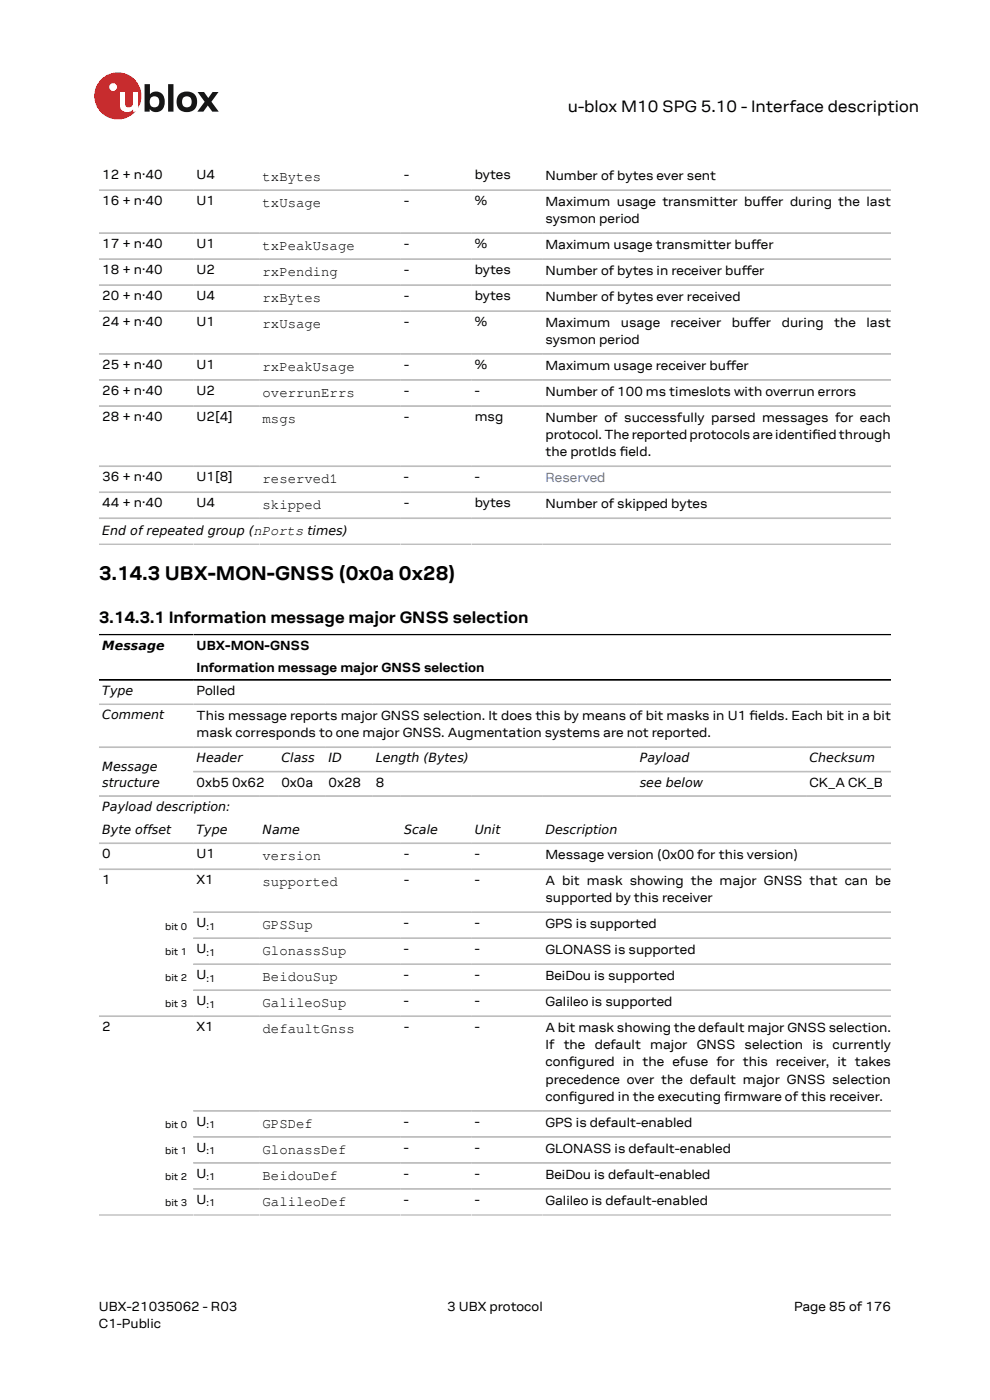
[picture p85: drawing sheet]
<svg xmlns="http://www.w3.org/2000/svg" width="210mm" height="297mm" viewBox="0 0 210 297" stroke-linecap="round" stroke-linejoin="round" font-family="sans-serif">
<defs><g id="words">
<text font-size="4.2" x="21" y="123.1">3.14.3 UBX-MON-GNSS (0x0a 0x28)</text>
<g font-size="3.5">
<text x="120.4" y="23.7">u-blox M10 SPG 5.10 - Interface description</text>
<text x="21" y="132.2">3.14.3.1 Information message major GNSS selection</text>
</g>
<g font-size="3">
<text x="55.7" y="38.4">txBytes</text>
<text x="55.7" y="43.9">txUsage</text>
<text x="55.7" y="53">txPeakUsage</text>
<text x="55.7" y="58.5">rxPending</text>
<text x="55.7" y="64">rxBytes</text>
<text x="55.7" y="69.5">rxUsage</text>
<text x="55.7" y="78.6">rxPeakUsage</text>
<text x="55.7" y="84.1">overrunErrs</text>
<text x="55.7" y="89.7">msgs</text>
<text x="55.7" y="102.4">reserved1</text>
<text x="55.7" y="108">skipped</text>
<text x="55.7" y="182.4">version</text>
<text x="55.7" y="187.9">supported</text>
<text x="55.7" y="197">GPSSup</text>
<text x="55.7" y="202.6">GlonassSup</text>
<text x="55.7" y="208.1">BeidouSup</text>
<text x="55.7" y="213.6">GalileoSup</text>
<text x="55.7" y="219.1">defaultGnss</text>
<text x="55.7" y="239.2">GPSDef</text>
<text x="55.7" y="244.7">GlonassDef</text>
<text x="55.7" y="250.3">BeidouDef</text>
<text x="55.7" y="255.8">GalileoDef</text>
</g>
<g font-size="2.8">
<text x="21.7" y="38">12 + n·40</text>
<text x="41.7" y="38">U4</text>
<text x="85.7" y="38">-</text>
<text x="100.7" y="38">bytes</text>
<text x="115.7" y="38.1">Number of bytes ever sent</text>
<text x="21.7" y="43.5">16 + n·40</text>
<text x="41.7" y="43.5">U1</text>
<text x="85.7" y="43.5">-</text>
<text x="100.7" y="43.5">%</text>
<text x="115.7" y="43.6">Maximum usage transmitter bufer during the last</text>
<text x="115.7" y="47.3">sysmon period</text>
<text x="161.4" y="43.6">f</text>
<text x="21.7" y="52.6">17 + n·40</text>
<text x="41.7" y="52.6">U1</text>
<text x="85.7" y="52.6">-</text>
<text x="100.7" y="52.6">%</text>
<text x="115.7" y="52.8">Maximum usage transmitter bufer</text>
<text x="159.3" y="52.8">f</text>
<text x="21.7" y="58.1">18 + n·40</text>
<text x="41.7" y="58.1">U2</text>
<text x="85.7" y="58.1">-</text>
<text x="100.7" y="58.1">bytes</text>
<text x="115.7" y="58.3">Number of bytes in receiver bufer</text>
<text x="157.3" y="58.3">f</text>
<text x="21.7" y="63.6">20 + n·40</text>
<text x="41.7" y="63.6">U4</text>
<text x="85.7" y="63.6">-</text>
<text x="100.7" y="63.6">bytes</text>
<text x="115.7" y="63.8">Number of bytes ever received</text>
<text x="21.7" y="69.2">24 + n·40</text>
<text x="41.7" y="69.2">U1</text>
<text x="85.7" y="69.2">-</text>
<text x="100.7" y="69.2">%</text>
<text x="115.7" y="69.3">Maximum</text>
<text x="131.7" y="69.3">usage</text>
<text x="142.3" y="69.3">receiver</text>
<text x="155.2" y="69.3">bufer</text>
<text x="158.7" y="69.3">f</text>
<text x="165.8" y="69.3">during</text>
<text x="176.9" y="69.3">the</text>
<text x="183.8" y="69.3">last</text>
<text x="115.7" y="73">sysmon period</text>
<text x="21.7" y="78.3">25 + n·40</text>
<text x="21.7" y="83.8">26 + n·40</text>
<text x="41.7" y="78.3">U1</text>
<text x="41.7" y="83.8">U2</text>
<text x="85.7" y="78.3">-</text>
<text x="85.7" y="83.8">-</text>
<text x="100.7" y="78.3">%</text>
<text x="100.7" y="83.8">-</text>
<text x="115.7" y="78.4">Maximum usage receiver bufer</text>
<text x="115.7" y="83.9">Number of 100 ms timeslots with overrun errors</text>
<text x="154" y="78.4">f</text>
<text x="21.7" y="89.3">28 + n·40</text>
<text x="41.7" y="89.3">U2[4]</text>
<text x="85.7" y="89.3">-</text>
<text x="100.7" y="89.3">msg</text>
<text x="115.7" y="89.4">Number of successfully parsed messages for each</text>
<text x="115.7" y="93.1">protocol. The reported protocols are identifed through</text>
<text x="172.3" y="93.1">i</text>
<text x="115.7" y="96.8">the protIds feld.</text>
<text x="131.5" y="96.8">i</text>
<text x="21.7" y="102.1">36 + n·40</text>
<text x="21.7" y="107.6">44 + n·40</text>
<text x="41.7" y="102.1">U1[8]</text>
<text x="41.7" y="107.6">U4</text>
<text x="85.7" y="102.1">-</text>
<text x="85.7" y="107.6">-</text>
<text x="100.7" y="102.1">-</text>
<text x="100.7" y="107.6">bytes</text>
<text x="115.7" y="107.7">Number of skipped bytes</text>
<text x="41.7" y="137.9">UBX-MON-GNSS</text>
<text x="41.7" y="142.5">Information message major GNSS selection</text>
<text x="41.7" y="147.4">Polled</text>
<text x="41.7" y="152.7">This message reports major GNSS selection. It does this by means of bit masks in U1 felds. Each bit in a bit</text>
<text x="159" y="152.7">i</text>
<text x="41.7" y="156.4">mask corresponds to one major GNSS. Augmentation systems are not reported.</text>
<text x="41.7" y="166.9">0xb5 0x62</text>
<text x="59.7" y="166.9">0x0a</text>
<text x="69.7" y="166.9">0x28</text>
<text x="79.7" y="166.9">8</text>
<text x="171.7" y="166.9">CK_A CK_B</text>
<text x="21.7" y="182.1">0</text>
<text x="41.7" y="182.1">U1</text>
<text x="85.7" y="182.1">-</text>
<text x="100.7" y="182.1">-</text>
<text x="115.7" y="182.2">Message version (0x00 for this version)</text>
<text x="21.7" y="187.6">1</text>
<text x="41.7" y="187.6">X1</text>
<text x="85.7" y="187.6">-</text>
<text x="100.7" y="187.6">-</text>
<text x="115.7" y="187.7">A bit mask showing the major GNSS that can be</text>
<text x="115.7" y="191.4">supported by this receiver</text>
<text x="41.7" y="196.7">U</text>
<text x="85.7" y="196.7">-</text>
<text x="100.7" y="196.7">-</text>
<text x="115.7" y="196.8">GPS is supported</text>
<text x="41.7" y="202.2">U</text>
<text x="85.7" y="202.2">-</text>
<text x="100.7" y="202.2">-</text>
<text x="115.7" y="202.3">GLONASS is supported</text>
<text x="41.7" y="207.7">U</text>
<text x="85.7" y="207.7">-</text>
<text x="100.7" y="207.7">-</text>
<text x="115.7" y="207.8">BeiDou is supported</text>
<text x="41.7" y="213.2">U</text>
<text x="85.7" y="213.2">-</text>
<text x="100.7" y="213.2">-</text>
<text x="115.7" y="213.4">Galileo is supported</text>
<text x="21.7" y="218.7">2</text>
<text x="41.7" y="218.7">X1</text>
<text x="85.7" y="218.7">-</text>
<text x="100.7" y="218.7">-</text>
<text x="115.7" y="218.9">A bit mask showing the default major GNSS selection.</text>
<text x="115.7" y="222.6">If the default major GNSS selection is currently</text>
<text x="115.7" y="226.2">confgured in the efuse for this receiver, it takes</text>
<text x="120.7" y="226.2">i</text>
<text x="115.7" y="229.9">precedence over the default major GNSS selection</text>
<text x="115.7" y="233.6">confgured in the executing frmware of this receiver.</text>
<text x="120.7" y="233.6">i</text>
<text x="153.6" y="233.6">i</text>
<text x="41.7" y="238.9">U</text>
<text x="85.7" y="238.9">-</text>
<text x="100.7" y="238.9">-</text>
<text x="115.7" y="239">GPS is default-enabled</text>
<text x="41.7" y="244.4">U</text>
<text x="85.7" y="244.4">-</text>
<text x="100.7" y="244.4">-</text>
<text x="115.7" y="244.5">GLONASS is default-enabled</text>
<text x="41.7" y="249.9">U</text>
<text x="85.7" y="249.9">-</text>
<text x="100.7" y="249.9">-</text>
<text x="115.7" y="250">BeiDou is default-enabled</text>
<text x="41.7" y="255.4">U</text>
<text x="85.7" y="255.4">-</text>
<text x="100.7" y="255.4">-</text>
<text x="115.7" y="255.5">Galileo is default-enabled</text>
<text x="21" y="278">UBX-21035062 - R03</text>
<text x="21" y="281.8">C1-Public</text>
<text x="94.9" y="278">3 UBX protocol</text>
<text x="168.4" y="278">Page 85 of 176</text>
</g>
<text font-size="2.8" fill="#4664b4" x="115.7" y="102.2">Reserved</text>
<g font-size="2.7">
<text x="21.7" y="113.5">End of repeated group (nPorts times)</text>
<text x="21.7" y="137.8">Message</text>
<text x="21.7" y="147.4">Type</text>
<text x="21.7" y="152.6">Comment</text>
<text x="41.7" y="161.7">Header</text>
<text x="59.7" y="161.7">Class</text>
<text x="69.7" y="161.7">ID</text>
<text x="79.7" y="161.7">Length (Bytes)</text>
<text x="135.7" y="161.7">Payload</text>
<text x="171.7" y="161.7">Checksum</text>
<text x="21.7" y="163.5">Message</text>
<text x="21.7" y="166.9">structure</text>
<text x="135.7" y="166.9">see below</text>
<text x="21.7" y="172.1">Payload description:</text>
<text x="21.7" y="176.9">Byte offset</text>
<text x="41.7" y="176.9">Type</text>
<text x="55.7" y="176.9">Name</text>
<text x="85.7" y="176.9">Scale</text>
<text x="100.7" y="176.9">Unit</text>
<text x="115.7" y="176.9">Description</text>
</g>
<g font-size="2.1">
<text x="35" y="197.2">bit 0</text>
<text x="43.8" y="197.2">:1</text>
<text x="35" y="202.5">bit 1</text>
<text x="43.8" y="202.7">:1</text>
<text x="35" y="208.1">bit 2</text>
<text x="43.8" y="208.2">:1</text>
<text x="35" y="213.6">bit 3</text>
<text x="43.8" y="213.8">:1</text>
<text x="35" y="239.4">bit 0</text>
<text x="43.8" y="239.4">:1</text>
<text x="35" y="244.7">bit 1</text>
<text x="43.8" y="244.9">:1</text>
<text x="35" y="250.2">bit 2</text>
<text x="43.8" y="250.4">:1</text>
<text x="35" y="255.8">bit 3</text>
<text x="43.8" y="255.9">:1</text>
</g>
</g></defs>
<circle cx="25" cy="20.4" r="5" fill="#ed2023"/>
<circle cx="24" cy="18.5" r=".83" fill="#fff"/>
<g fill="#151516">
<path d="M35.7 17.9h1.1v5.8h-1.1z"/>
<path d="M41.9 19.5h1.4l.9 1.3 .9-1.3h1.3l-1.6 2.1 1.6 2.1h-1.4l-.9-1.3-1 1.3h-1.2l1.5-2.1z"/>
<path d="M32 20.7a1.17 1.17 0 0 0-.1 1.5 1.17 1.17 0 0 0 1.4 .4 1.16 1.16 0 0 0 .4-1.6 1.16 1.16 0 0 0-1.7-.3zM30.7 17.9h1.1v2.1a1.82 1.82 0 0 1 2.2-.4 1.82 1.82 0 0 1 .9 2 1.83 1.83 0 0 1-1 2 1.83 1.83 0 0 1-2.1-.5v.6h-1.1z"/>
<path d="M38.9 20.7a1.18 1.18 0 0 0-.2 1.5 1.18 1.18 0 0 0 1.5 .4 1.18 1.18 0 0 0 .4-1.5 1.18 1.18 0 0 0-1.5-.5zM37.4 21.6a2.25 2.25 0 0 1 4.5 0 2.25 2.25 0 0 1-4.5 0z"/>
</g>
<path d="M25.4 19.5h1.1v2.5a.84 .84 0 0 0 1 .8 .84 .84 0 0 0 .7-1v-2.3h1.1v4.2h-1.1v-.5a1.59 1.59 0 0 1-1.8 .5 1.59 1.59 0 0 1-1-1.5z" fill="#fff"/>
<g fill="none" stroke="#bebebe" stroke-width=".35">
<path d="M21 40.3h168M21 49.4h168M21 55h168M21 60.5h168M21 66h168M21 75.1h168M21 80.6h168M21 86.1h168M21 98.9h168M21 104.4h168M21 109.9h168M21 115.4h168"/>
<path d="M21 149.4h168M21 158.5h168M21 168.9h168M21 178.9h168M41 163.7h148M21 184.4h168M41 199h148M189 193.5h-148M21 215.6h168M41 204.5h148M41 210.1h148M41 235.7h148"/>
<path d="M21 257.8h168M41 241.2h148M41 246.7h148M41 252.2h148"/>
</g>
<path d="M21 134.6h168M21 144.2h168" fill="none" stroke="#000" stroke-width=".35"/>
<use href="#words"/>
</svg>
